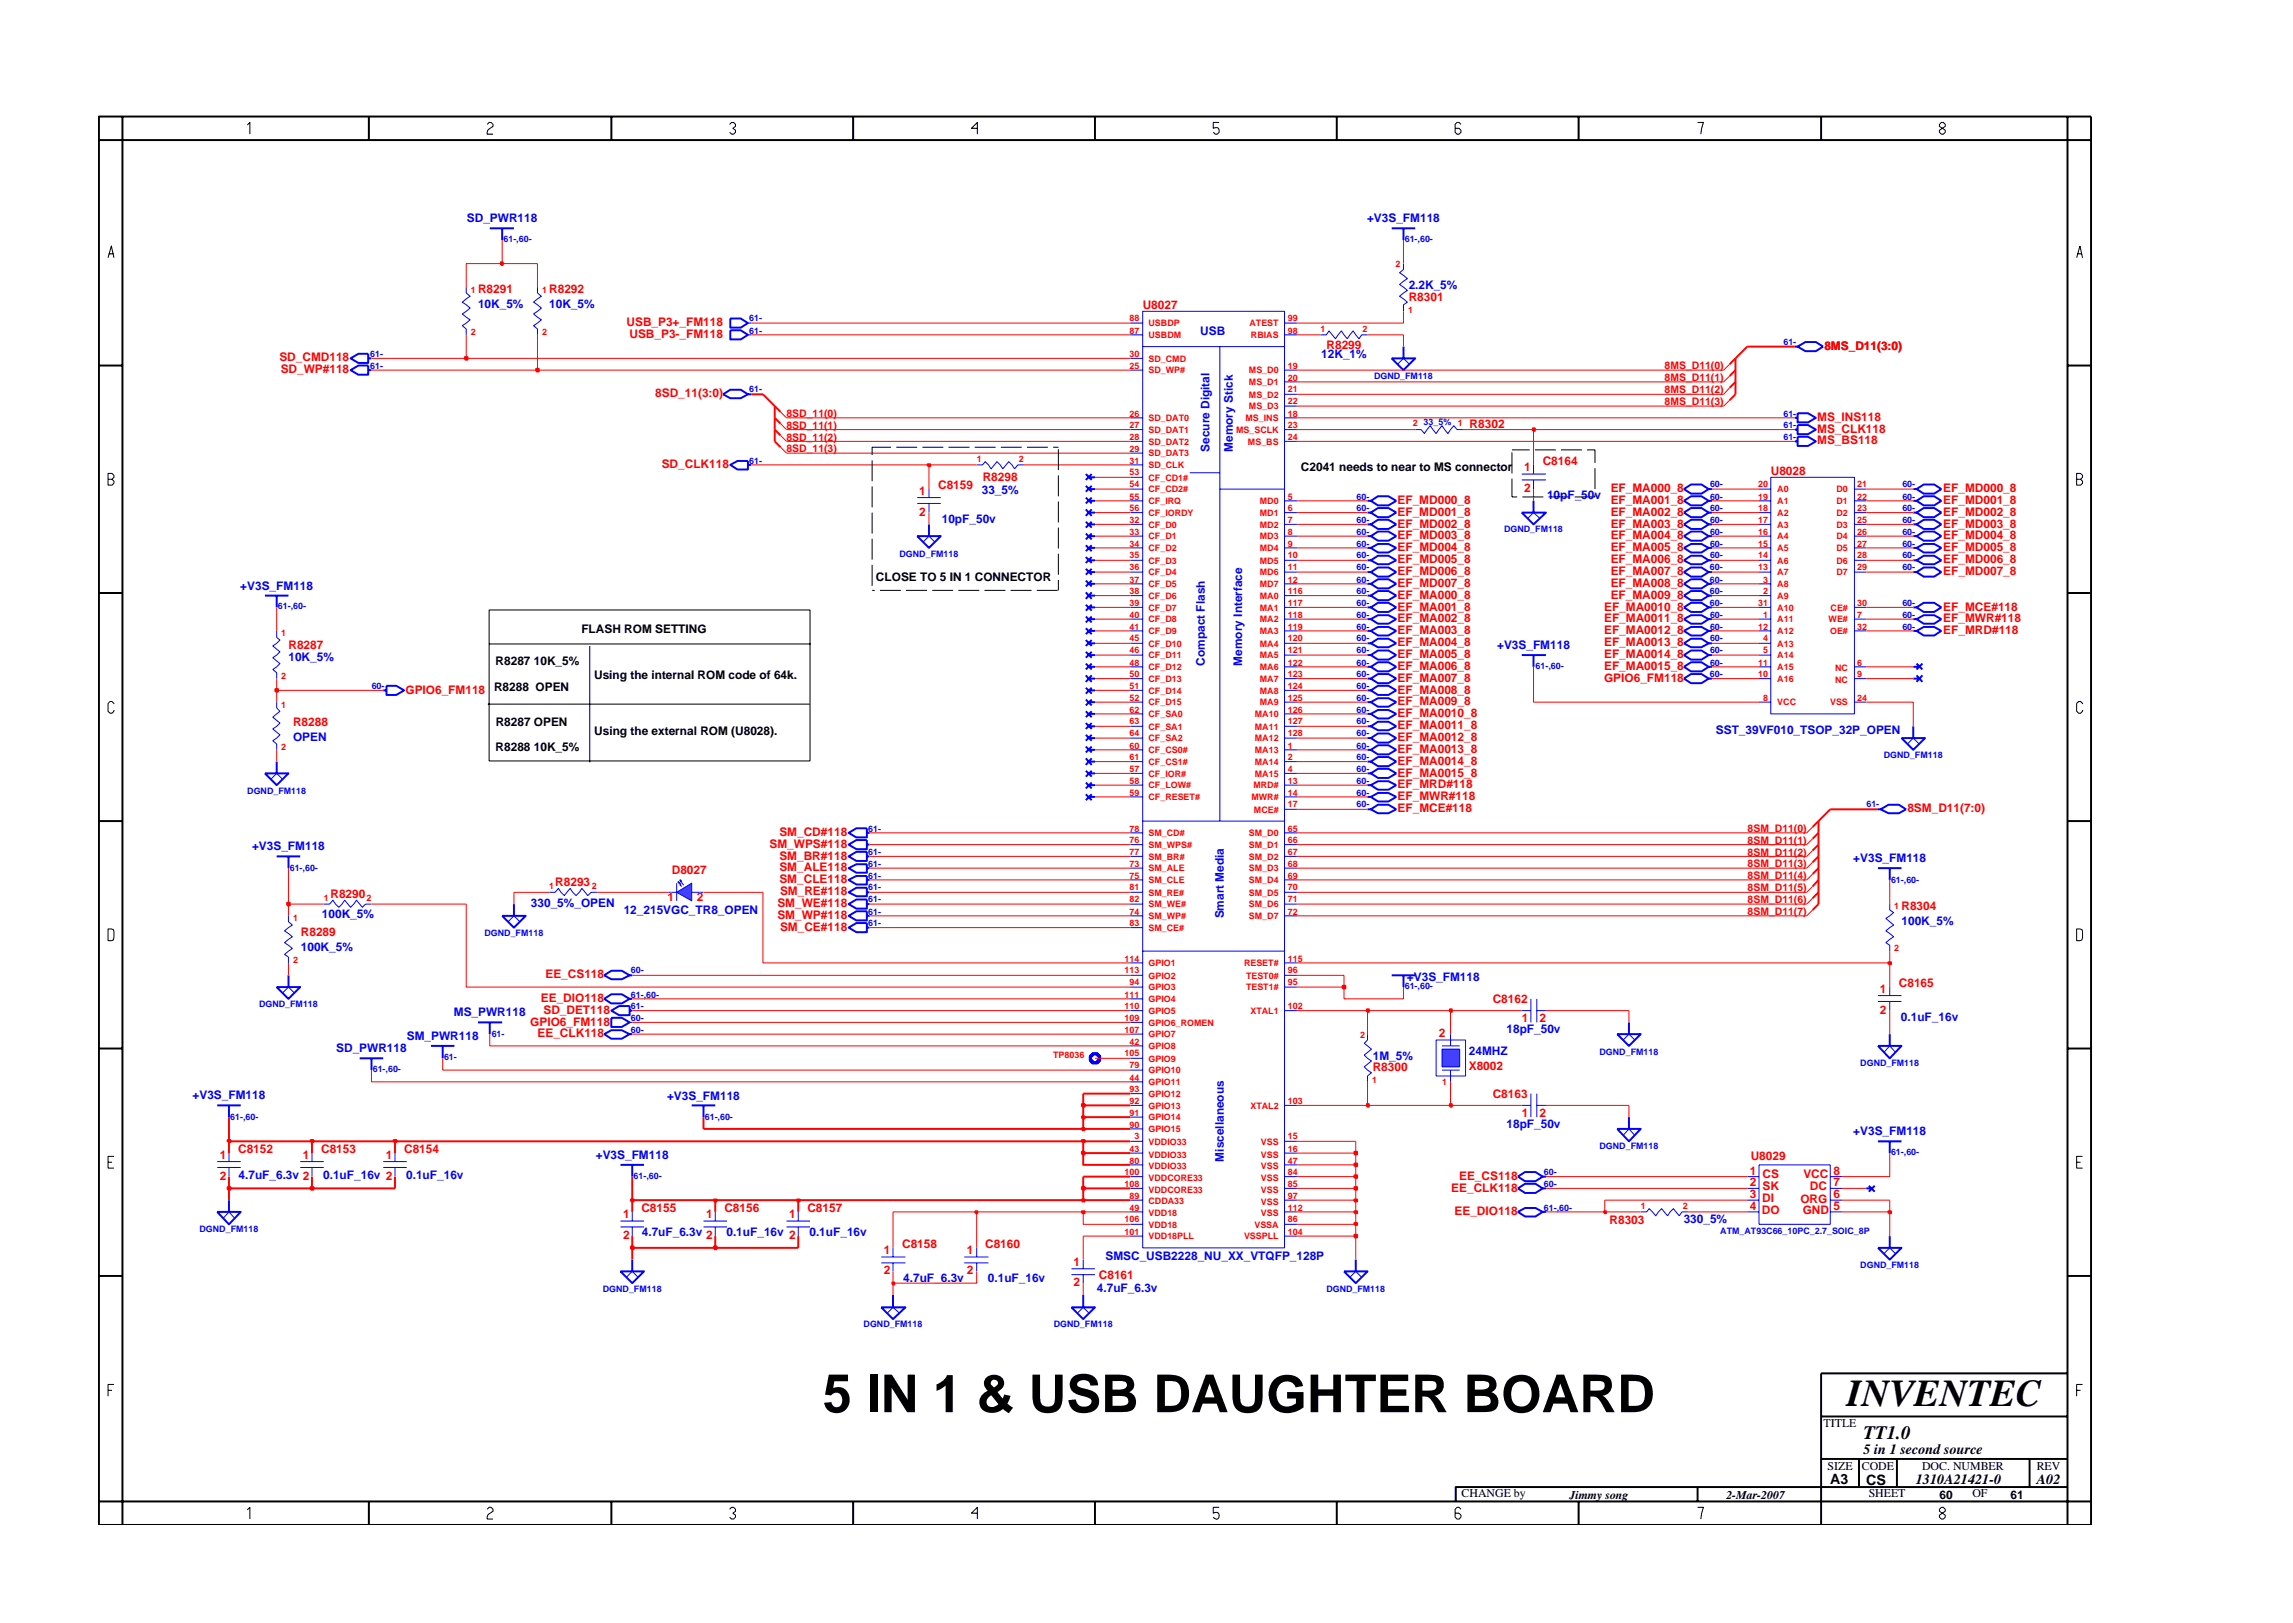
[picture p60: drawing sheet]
<svg xmlns="http://www.w3.org/2000/svg" width="297mm" height="210mm" viewBox="0 0 297 210" stroke-linecap="round" stroke-linejoin="round" font-family="sans-serif">
<defs><g id="words">
<text font-size="6.8" x="106.6" y="182.9">5 IN 1 &amp; USB DAUGHTER BOARD</text>
<text font-size="4.9" x="239.3" y="182.1">INVENTEC</text>
<text font-size="2.5" x="241.4" y="186.4">TT1.0</text>
<g font-size="1.8">
<text x="241.4" y="188.4">5 in 1 second source</text>
<text x="237.1" y="192.3">A3</text>
<text x="241.8" y="192.4">CS</text>
<text x="248.2" y="192.3">1310A21421-0</text>
<text x="263.8" y="192.3">A02</text>
</g>
<g font-size="1.5" fill="#00f">
<text x="60.5" y="28.7">SD_PWR118</text>
<text x="177.1" y="28.7">+V3S_FM118</text>
<text x="61.9" y="39.9">10K_5%</text>
<text x="71.1" y="39.9">10K_5%</text>
<text x="182.5" y="37.4">2.2K_5%</text>
<text x="155.5" y="43.4">USB</text>
<text x="171.2" y="46.4">12K_1%</text>
<text x="156.7" y="58.5" transform="rotate(-90 156.7 58.5)">Secure Digital</text>
<text x="159.7" y="58.5" transform="rotate(-90 159.7 58.5)">Memory Stick</text>
<text x="127.2" y="64">33_5%</text>
<text x="200.4" y="64.7">10pF_50v</text>
<text x="122" y="67.7">10pF_50v</text>
<text x="31.1" y="76.4">+V3S_FM118</text>
<text x="37.4" y="85.6">10K_5%</text>
<text x="156.1" y="86.2" transform="rotate(-90 156.1 86.2)">Compact Flash</text>
<text x="160.9" y="86.2" transform="rotate(-90 160.9 86.2)">Memory Interface</text>
<text x="193.9" y="84.1">+V3S_FM118</text>
<text x="38" y="96">OPEN</text>
<text x="222.3" y="95">SST_39VF010_TSOP_32P_OPEN</text>
<text x="32.7" y="110.2">+V3S_FM118</text>
<text x="240.1" y="111.7">+V3S_FM118</text>
<text x="41.7" y="119">100K_5%</text>
<text x="68.8" y="117.5">330_5%_OPEN</text>
<text x="80.8" y="118.4">12_215VGC_TR8_OPEN</text>
<text x="158.5" y="119" transform="rotate(-90 158.5 119)">Smart Media</text>
<text x="246.3" y="119.8">100K_5%</text>
<text x="39" y="123.2">100K_5%</text>
<text x="58.8" y="131.7">MS_PWR118</text>
<text x="182.3" y="127">+V3S_FM118</text>
<text x="43.6" y="136.3">SD_PWR118</text>
<text x="52.7" y="134.7">SM_PWR118</text>
<text x="177.8" y="137.3">1M_5%</text>
<text x="190.3" y="136.6">24MHZ</text>
<text x="195.2" y="133.8">18pF_50v</text>
<text x="246.2" y="132.2">0.1uF_16v</text>
<text x="24.9" y="142.4">+V3S_FM118</text>
<text x="86.4" y="142.4">+V3S_FM118</text>
<text x="195.2" y="146.1">18pF_50v</text>
<text x="240.1" y="147.1">+V3S_FM118</text>
<text x="30.9" y="152.7">4.7uF_6.3v 2</text>
<text x="41.9" y="152.7">0.1uF_16v 2</text>
<text x="52.6" y="152.7">0.1uF_16v</text>
<text x="77.2" y="150.1">+V3S_FM118</text>
<text x="158.5" y="150.5" transform="rotate(-90 158.5 150.5)">Miscellaneous</text>
<text x="83.1" y="160.2">4.7uF_6.3v 2</text>
<text x="94.1" y="160.2">0.1uF_16v 2</text>
<text x="104.9" y="160.2">0.1uF_16v</text>
<text x="218.1" y="158.4">330_5%</text>
<text x="117" y="166">4.7uF_6.3v</text>
<text x="128" y="166">0.1uF_16v</text>
<text x="142.1" y="167.3">4.7uF_6.3v</text>
<text x="143.2" y="163.2">SMSC_USB2228_NU_XX_VTQFP_128P</text>
</g>
<g font-size="1.5" fill="#f00">
<text x="61.9" y="38">R8291</text>
<text x="71.1" y="38">R8292</text>
<text x="148" y="40.1">U8027</text>
<text x="182.5" y="38.9">R8301</text>
<text x="36.2" y="46.8">SD_CMD118</text>
<text x="81.2" y="42.2">USB_P3+_FM118</text>
<text x="81.5" y="43.8">USB_P3-_FM118</text>
<text x="171.8" y="45.2">R8299</text>
<text x="236.3" y="45.3">8MS_D11(3:0)</text>
<text x="36.4" y="48.4">SD_WP#118</text>
<text x="84.9" y="51.4">8SD_11(3:0)</text>
<text x="190.4" y="55.4">R8302</text>
<text x="235.4" y="54.5">MS_INS118</text>
<text x="235.4" y="56.1">MS_CLK118</text>
<text x="235.4" y="57.6">MS_BS118</text>
<text x="85.7" y="60.6">SD_CLK118</text>
<text x="119.1" y="64.1">1</text>
<text x="121.5" y="63.3">C8159</text>
<text x="127.3" y="62.3">R8298</text>
<text x="181" y="65.3">EF_MD000_8</text>
<text x="197.5" y="61">1</text>
<text x="197.5" y="63.7">2</text>
<text x="199.8" y="60.3">C8164</text>
<text x="208.7" y="65.3">EF_MA001_8</text>
<text x="208.7" y="63.7">EF_MA000_8</text>
<text x="229.4" y="61.6">U8028</text>
<text x="251.7" y="65.3">EF_MD001_8</text>
<text x="251.7" y="63.7">EF_MD000_8</text>
<text x="119.1" y="66.8">2</text>
<text x="181" y="66.8">EF_MD001_8</text>
<text x="181" y="69.9">EF_MD003_8</text>
<text x="181" y="68.3">EF_MD002_8</text>
<text x="181" y="71.4">EF_MD004_8</text>
<text x="208.7" y="66.8">EF_MA002_8</text>
<text x="208.7" y="68.3">EF_MA003_8</text>
<text x="208.7" y="69.9">EF_MA004_8</text>
<text x="208.7" y="71.4">EF_MA005_8</text>
<text x="251.7" y="66.8">EF_MD002_8</text>
<text x="251.7" y="68.3">EF_MD003_8</text>
<text x="251.7" y="69.9">EF_MD004_8</text>
<text x="251.7" y="71.4">EF_MD005_8</text>
<text x="181" y="72.9">EF_MD005_8</text>
<text x="181" y="74.4">EF_MD006_8</text>
<text x="181" y="76">EF_MD007_8</text>
<text x="181" y="77.6">EF_MA000_8</text>
<text x="208.7" y="77.6">EF_MA009_8</text>
<text x="208.7" y="72.9">EF_MA006_8</text>
<text x="208.7" y="74.4">EF_MA007_8</text>
<text x="208.7" y="76">EF_MA008_8</text>
<text x="251.7" y="72.9">EF_MD006_8</text>
<text x="251.7" y="74.4">EF_MD007_8</text>
<text x="181" y="80.6">EF_MA002_8</text>
<text x="181" y="79.1">EF_MA001_8</text>
<text x="181" y="82.1">EF_MA003_8</text>
<text x="181" y="83.7">EF_MA004_8</text>
<text x="207.8" y="79.1">EF_MA0010_8</text>
<text x="207.8" y="80.6">EF_MA0011_8</text>
<text x="207.8" y="82.1">EF_MA0012_8</text>
<text x="207.8" y="83.7">EF_MA0013_8</text>
<text x="251.7" y="79.1">EF_MCE#118</text>
<text x="251.7" y="80.6">EF_MWR#118</text>
<text x="251.7" y="82.1">EF_MRD#118</text>
<text x="37.4" y="84.1">R8287</text>
<text x="52.5" y="89.8">GPIO6_FM118</text>
<text x="181" y="85.2">EF_MA005_8</text>
<text x="181" y="86.8">EF_MA006_8</text>
<text x="181" y="88.3">EF_MA007_8</text>
<text x="181" y="89.8">EF_MA008_8</text>
<text x="207.8" y="88.3">GPIO6_FM118</text>
<text x="207.8" y="85.2">EF_MA0014_8</text>
<text x="207.8" y="86.8">EF_MA0015_8</text>
<text x="38" y="94">R8288</text>
<text x="181" y="92.9">EF_MA0010_8</text>
<text x="181" y="94.4">EF_MA0011_8</text>
<text x="181" y="95.9">EF_MA0012_8</text>
<text x="181" y="91.4">EF_MA009_8</text>
<text x="181" y="97.5">EF_MA0013_8</text>
<text x="181" y="99.1">EF_MA0014_8</text>
<text x="181" y="100.6">EF_MA0015_8</text>
<text x="181" y="102.1">EF_MRD#118</text>
<text x="181" y="103.6">EF_MWR#118</text>
<text x="181" y="105.2">EF_MCE#118</text>
<text x="247.1" y="105.2">8SM_D11(7:0)</text>
<text x="87" y="113.3">D8027</text>
<text x="99.7" y="109.8">SM_WPS#118</text>
<text x="101" y="108.3">SM_CD#118</text>
<text x="101" y="111.3">SM_BR#118</text>
<text x="101" y="112.9">SM_ALE118</text>
<text x="42.8" y="116.4">R8290</text>
<text x="71.9" y="114.8">R8293</text>
<text x="86.5" y="116.7">1</text>
<text x="90.3" y="116.7">2</text>
<text x="100.7" y="117.4">SM_WE#118</text>
<text x="100.7" y="119.1">SM_WP#118</text>
<text x="101" y="114.4">SM_CLE118</text>
<text x="101" y="115.9">SM_RE#118</text>
<text x="246.3" y="117.9">R8304</text>
<text x="39" y="121.3">R8289</text>
<text x="101" y="120.6">SM_CE#118</text>
<text x="70.1" y="129.8">EE_DIO118</text>
<text x="70.4" y="131.3">SD_DET118</text>
<text x="70.7" y="126.7">EE_CS118</text>
<text x="193.4" y="130">C8162</text>
<text x="243.5" y="128.6">1</text>
<text x="243.5" y="131.3">2</text>
<text x="246" y="127.8">C8165</text>
<text x="68.7" y="132.9">GPIO6_FM118</text>
<text x="69.6" y="134.4">EE_CLK118</text>
<text x="186.4" y="134.4">2</text>
<text x="197.1" y="132.4">1</text>
<text x="199.4" y="132.4">2</text>
<text x="177.8" y="138.8">R8300</text>
<text x="190.3" y="138.6">X8002</text>
<text x="193.4" y="142.2">C8163</text>
<text x="30.8" y="149.3">C8152</text>
<text x="41.6" y="149.3">C8153</text>
<text x="52.4" y="149.3">C8154</text>
<text x="197.1" y="144.7">1</text>
<text x="199.4" y="144.7">2</text>
<text x="28.5" y="150.1">1</text>
<text x="28.5" y="152.8">2</text>
<text x="39.2" y="150.1">1</text>
<text x="50" y="150.1">1</text>
<text x="188" y="154.4">EE_CLK118</text>
<text x="189" y="152.8">EE_CS118</text>
<text x="226.7" y="152.2">1</text>
<text x="226.7" y="155.2">3</text>
<text x="226.7" y="153.7">2</text>
<text x="226.8" y="150.3">U8029</text>
<text x="228.3" y="155.7">DI</text>
<text x="228.3" y="152.7">CS</text>
<text x="228.3" y="154.2">SK</text>
<text x="233.2" y="155.8">ORG</text>
<text x="233.6" y="152.7">VCC</text>
<text x="234.5" y="154.2">DC</text>
<text x="237.5" y="152.2">8</text>
<text x="237.5" y="153.7">7</text>
<text x="237.5" y="155.2">6</text>
<text x="80.7" y="157.8">1</text>
<text x="80.7" y="160.5">2</text>
<text x="83.1" y="157">C8155</text>
<text x="91.5" y="157.8">1</text>
<text x="93.8" y="157">C8156</text>
<text x="102.2" y="157.8">1</text>
<text x="104.6" y="157">C8157</text>
<text x="116.9" y="161.6">C8158</text>
<text x="127.6" y="161.6">C8160</text>
<text x="188.4" y="157.4">EE_DIO118</text>
<text x="208.5" y="158.5">R8303</text>
<text x="226.7" y="156.8">4</text>
<text x="228.2" y="157.2">DO</text>
<text x="233.5" y="157.2">GND</text>
<text x="237.5" y="156.7">5</text>
<text x="114.5" y="162.4">1</text>
<text x="114.5" y="165.1">2</text>
<text x="125.2" y="162.4">1</text>
<text x="125.2" y="165.1">2</text>
<text x="139" y="163.9">1</text>
<text x="139" y="166.6">2</text>
<text x="142.4" y="165.7">C8161</text>
</g>
<g font-size="1.5">
<text x="168.5" y="61">C2041 needs to near to MS connector</text>
<text x="113.5" y="75.3">CLOSE TO 5 IN 1 CONNECTOR</text>
<text x="75.3" y="82">FLASH ROM SETTING</text>
<text x="64" y="89.5">R8288 OPEN</text>
<text x="64.2" y="86.2">R8287 10K_5%</text>
<text x="77" y="88">Using the internal ROM code of 64k.</text>
<text x="64.2" y="94">R8287 OPEN</text>
<text x="77" y="95.2">Using the external ROM (U8028).</text>
<text x="64.2" y="97.3">R8288 10K_5%</text>
<text x="236.2" y="184.9">TITLE</text>
<text x="236.7" y="190.5">SIZE</text>
<text x="241.2" y="190.5">CODE</text>
<text x="249" y="190.5">DOC. NUMBER</text>
<text x="263.8" y="190.5">REV</text>
<text x="189.3" y="193.9">CHANGE by</text>
<text x="203.3" y="194.2">Jimmy song</text>
<text x="223.6" y="194.2">2-Mar-2007</text>
<text x="242.1" y="193.9">SHEET</text>
<text x="251.2" y="194.2">60</text>
<text x="255.5" y="193.9">OF</text>
<text x="260.5" y="194.2">61</text>
</g>
<g font-size="1.4" fill="#f00">
<text x="215.6" y="47.9">8MS_D11(0)</text>
<text x="215.6" y="50.9">8MS_D11(2)</text>
<text x="215.6" y="52.5">8MS_D11(3)</text>
<text x="215.6" y="49.4">8MS_D11(1)</text>
<text x="101.9" y="54">8SD_11(0)</text>
<text x="101.9" y="55.6">8SD_11(1)</text>
<text x="101.9" y="57.1">8SD_11(2)</text>
<text x="101.9" y="58.6">8SD_11(3)</text>
<text x="226.4" y="107.8">8SM_D11(0)</text>
<text x="226.4" y="109.3">8SM_D11(1)</text>
<text x="226.4" y="110.9">8SM_D11(2)</text>
<text x="226.4" y="112.4">8SM_D11(3)</text>
<text x="226.4" y="113.9">8SM_D11(4)</text>
<text x="226.4" y="115.4">8SM_D11(5)</text>
<text x="226.4" y="117">8SM_D11(6)</text>
<text x="226.4" y="118.6">8SM_D11(7)</text>
</g>
<g font-size="1.2" fill="#00f">
<text x="65.2" y="31.4">61-,60-</text>
<text x="182" y="31.4">61-,60-</text>
<text x="97.1" y="41.6">61-</text>
<text x="47.9" y="46.3">61-</text>
<text x="47.9" y="47.8">61-</text>
<text x="97.1" y="43.2">61-</text>
<text x="231" y="44.7">61-</text>
<text x="97.1" y="50.8">61-</text>
<text x="178" y="49.1">DGND_FM118</text>
<text x="231" y="54">61-</text>
<text x="184.4" y="55.1">33_5%</text>
<text x="231" y="57">61-</text>
<text x="231" y="55.5">61-</text>
<text x="97.1" y="60.1">61-</text>
<text x="175.7" y="64.7">60-</text>
<text x="221.5" y="63.1">60-</text>
<text x="221.5" y="64.7">60-</text>
<text x="246.4" y="63.1">60-</text>
<text x="246.4" y="64.7">60-</text>
<text x="175.7" y="69.3">60-</text>
<text x="175.7" y="70.8">60-</text>
<text x="175.7" y="67.8">60-</text>
<text x="175.7" y="66.2">60-</text>
<text x="194.8" y="69">DGND_FM118</text>
<text x="221.5" y="66.2">60-</text>
<text x="221.5" y="67.8">60-</text>
<text x="221.5" y="69.3">60-</text>
<text x="221.5" y="70.8">60-</text>
<text x="246.4" y="66.2">60-</text>
<text x="246.4" y="67.8">60-</text>
<text x="246.4" y="69.3">60-</text>
<text x="246.4" y="70.8">60-</text>
<text x="116.5" y="72.1">DGND_FM118</text>
<text x="175.7" y="72.3">60-</text>
<text x="175.7" y="73.9">60-</text>
<text x="175.7" y="75.5">60-</text>
<text x="175.7" y="77">60-</text>
<text x="221.5" y="73.9">60-</text>
<text x="221.5" y="75.5">60-</text>
<text x="221.5" y="77">60-</text>
<text x="221.5" y="72.3">60-</text>
<text x="246.4" y="73.9">60-</text>
<text x="246.4" y="72.3">60-</text>
<text x="36" y="79">61-,60-</text>
<text x="175.7" y="80">60-</text>
<text x="175.7" y="78.5">60-</text>
<text x="175.7" y="81.6">60-</text>
<text x="175.7" y="83.1">60-</text>
<text x="221.5" y="78.5">60-</text>
<text x="221.5" y="80">60-</text>
<text x="221.5" y="81.6">60-</text>
<text x="221.5" y="83.1">60-</text>
<text x="246.4" y="78.5">60-</text>
<text x="246.4" y="80">60-</text>
<text x="246.4" y="81.6">60-</text>
<text x="48.1" y="89.3">60-</text>
<text x="175.7" y="84.6">60-</text>
<text x="175.7" y="87.7">60-</text>
<text x="175.7" y="89.3">60-</text>
<text x="175.7" y="86.2">60-</text>
<text x="198.9" y="86.7">61-,60-</text>
<text x="221.5" y="87.7">60-</text>
<text x="221.5" y="84.6">60-</text>
<text x="221.5" y="86.2">60-</text>
<text x="175.7" y="95.4">60-</text>
<text x="175.7" y="90.8">60-</text>
<text x="175.7" y="92.3">60-</text>
<text x="175.7" y="93.8">60-</text>
<text x="175.7" y="97">60-</text>
<text x="175.7" y="98.5">60-</text>
<text x="175.7" y="100">60-</text>
<text x="175.7" y="101.5">60-</text>
<text x="244" y="98.2">DGND_FM118</text>
<text x="32" y="102.8">DGND_FM118</text>
<text x="112.5" y="107.7">61-</text>
<text x="175.7" y="104.6">60-</text>
<text x="175.7" y="103.1">60-</text>
<text x="241.8" y="104.6">61-</text>
<text x="37.5" y="112.8">61-,60-</text>
<text x="112.5" y="112.3">61-</text>
<text x="112.5" y="110.8">61-</text>
<text x="112.5" y="113.8">61-</text>
<text x="112.5" y="116.9">61-</text>
<text x="112.5" y="118.5">61-</text>
<text x="112.5" y="115.3">61-</text>
<text x="245" y="114.3">61-,60-</text>
<text x="62.8" y="121.2">DGND_FM118</text>
<text x="112.5" y="120">61-</text>
<text x="33.6" y="130.4">DGND_FM118</text>
<text x="81.7" y="130.8">61-</text>
<text x="81.7" y="126.1">60-</text>
<text x="81.7" y="129.2">61-,60-</text>
<text x="182" y="128.2">61-,60-</text>
<text x="57.5" y="137.4">61-</text>
<text x="63.7" y="134.3">61-</text>
<text x="81.7" y="132.3">60-</text>
<text x="81.7" y="133.8">60-</text>
<text x="207.2" y="136.6">DGND_FM118</text>
<text x="48.3" y="138.9">61-,60-</text>
<text x="241" y="138.1">DGND_FM118</text>
<text x="29.8" y="145.1">61-,60-</text>
<text x="91.3" y="145.1">61-,60-</text>
<text x="207.2" y="148.9">DGND_FM118</text>
<text x="245" y="149.7">61-,60-</text>
<text x="82.1" y="152.7">61-,60-</text>
<text x="200" y="153.8">60-</text>
<text x="200" y="152.3">60-</text>
<text x="25.9" y="159.6">DGND_FM118</text>
<text x="200" y="156.8">61-,60-</text>
<text x="222.9" y="159.9">ATM_AT93C66_10PC_2.7_SOIC_8P</text>
<text x="78.1" y="167.4">DGND_FM118</text>
<text x="171.8" y="167.4">DGND_FM118</text>
<text x="241" y="164.2">DGND_FM118</text>
<text x="111.9" y="171.9">DGND_FM118</text>
<text x="136.5" y="171.9">DGND_FM118</text>
</g>
<g font-size="1.2" fill="#f00">
<text x="180.8" y="34.6">2</text>
<text x="61" y="37.9">1</text>
<text x="70.2" y="37.9">1</text>
<text x="146.3" y="41.6">88</text>
<text x="166.8" y="41.6">99</text>
<text x="182.4" y="40.5">1</text>
<text x="61" y="43.4">2</text>
<text x="70.2" y="43.4">2</text>
<text x="146.3" y="43.2">87</text>
<text x="146.3" y="47.8">25</text>
<text x="146.3" y="46.3">30</text>
<text x="148.8" y="43.8">USBDM</text>
<text x="148.8" y="42.3">USBDP</text>
<text x="148.8" y="46.9">SD_CMD</text>
<text x="161.9" y="42.3">ATEST</text>
<text x="162.1" y="43.8">RBIAS</text>
<text x="166.8" y="47.8">19</text>
<text x="166.8" y="43.2">98</text>
<text x="171.1" y="43">1</text>
<text x="176.5" y="43">2</text>
<text x="146.3" y="54">26</text>
<text x="148.8" y="48.4">SD_WP#</text>
<text x="161.8" y="48.4">MS_D0</text>
<text x="161.8" y="49.9">MS_D1</text>
<text x="161.8" y="51.5">MS_D2</text>
<text x="161.8" y="53">MS_D3</text>
<text x="166.8" y="49.3">20</text>
<text x="166.8" y="50.8">21</text>
<text x="166.8" y="52.4">22</text>
<text x="166.8" y="54">18</text>
<text x="126.5" y="59.9">1</text>
<text x="132" y="59.9">2</text>
<text x="146.3" y="55.5">27</text>
<text x="146.3" y="57">28</text>
<text x="146.3" y="58.5">29</text>
<text x="148.8" y="56.1">SD_DAT1</text>
<text x="148.8" y="57.6">SD_DAT2</text>
<text x="148.8" y="59.1">SD_DAT3</text>
<text x="148.8" y="54.6">SD_DAT0</text>
<text x="160.1" y="56.1">MS_SCLK</text>
<text x="161.3" y="54.6">MS_INS</text>
<text x="161.7" y="57.6">MS_BS</text>
<text x="166.8" y="57">24</text>
<text x="166.8" y="55.5">23</text>
<text x="183" y="55.2">2</text>
<text x="188.9" y="55.2">1</text>
<text x="146.3" y="61.6">53</text>
<text x="146.3" y="63.1">54</text>
<text x="146.3" y="64.7">55</text>
<text x="146.3" y="60.1">31</text>
<text x="148.8" y="62.3">CF_CD1#</text>
<text x="148.8" y="63.8">CF_CD2#</text>
<text x="148.8" y="65.3">CF_IRQ</text>
<text x="148.8" y="60.7">SD_CLK</text>
<text x="163.2" y="65.3">MD0</text>
<text x="166.8" y="64.7">5</text>
<text x="227.8" y="63.1">20</text>
<text x="227.8" y="64.7">19</text>
<text x="230.2" y="63.8">A0</text>
<text x="230.2" y="65.3">A1</text>
<text x="237.9" y="63.8">D0</text>
<text x="237.9" y="65.3">D1</text>
<text x="240.6" y="63.1">21</text>
<text x="240.6" y="64.7">22</text>
<text x="146.3" y="70.8">34</text>
<text x="146.3" y="67.8">32</text>
<text x="146.3" y="69.3">33</text>
<text x="146.3" y="66.2">56</text>
<text x="148.8" y="71.4">CF_D2</text>
<text x="148.8" y="68.4">CF_D0</text>
<text x="148.8" y="69.9">CF_D1</text>
<text x="148.8" y="66.8">CF_IORDY</text>
<text x="163.2" y="66.8">MD1</text>
<text x="163.2" y="68.4">MD2</text>
<text x="163.2" y="69.9">MD3</text>
<text x="163.2" y="71.4">MD4</text>
<text x="166.8" y="66.2">6</text>
<text x="166.8" y="67.8">7</text>
<text x="166.8" y="69.3">8</text>
<text x="166.8" y="70.8">9</text>
<text x="227.8" y="66.2">18</text>
<text x="227.8" y="67.8">17</text>
<text x="227.8" y="69.3">16</text>
<text x="227.8" y="70.8">15</text>
<text x="230.2" y="66.8">A2</text>
<text x="230.2" y="68.4">A3</text>
<text x="230.2" y="69.9">A4</text>
<text x="230.2" y="71.4">A5</text>
<text x="237.9" y="66.8">D2</text>
<text x="237.9" y="68.4">D3</text>
<text x="237.9" y="69.9">D4</text>
<text x="237.9" y="71.4">D5</text>
<text x="240.6" y="66.2">23</text>
<text x="240.6" y="67.8">25</text>
<text x="240.6" y="69.3">26</text>
<text x="240.6" y="70.8">27</text>
<text x="146.3" y="72.3">35</text>
<text x="146.3" y="73.9">36</text>
<text x="146.3" y="75.5">37</text>
<text x="146.3" y="77">38</text>
<text x="148.8" y="73">CF_D3</text>
<text x="148.8" y="74.5">CF_D4</text>
<text x="148.8" y="76.1">CF_D5</text>
<text x="148.8" y="77.6">CF_D6</text>
<text x="163.2" y="74.5">MD6</text>
<text x="163.2" y="76.1">MD7</text>
<text x="163.2" y="77.6">MA0</text>
<text x="163.2" y="73">MD5</text>
<text x="166.8" y="73.9">11</text>
<text x="166.8" y="75.5">12</text>
<text x="166.8" y="77">116</text>
<text x="166.8" y="72.3">10</text>
<text x="227.8" y="73.9">13</text>
<text x="227.8" y="72.3">14</text>
<text x="228.4" y="75.5">3</text>
<text x="228.4" y="77">2</text>
<text x="230.2" y="74.5">A7</text>
<text x="230.2" y="76.1">A8</text>
<text x="230.2" y="77.6">A9</text>
<text x="230.2" y="73">A6</text>
<text x="237.9" y="73">D6</text>
<text x="237.9" y="74.5">D7</text>
<text x="240.6" y="73.9">29</text>
<text x="240.6" y="72.3">28</text>
<text x="36.4" y="82.4">1</text>
<text x="146.3" y="83.1">45</text>
<text x="146.3" y="78.5">39</text>
<text x="146.3" y="80">40</text>
<text x="146.3" y="81.6">41</text>
<text x="148.8" y="79.1">CF_D7</text>
<text x="148.8" y="83.8">CF_D10</text>
<text x="148.8" y="80.6">CF_D8</text>
<text x="148.8" y="82.2">CF_D9</text>
<text x="163.2" y="80.6">MA2</text>
<text x="163.2" y="82.2">MA3</text>
<text x="163.2" y="83.8">MA4</text>
<text x="163.2" y="79.1">MA1</text>
<text x="166.8" y="80">118</text>
<text x="166.8" y="81.6">119</text>
<text x="166.8" y="83.1">120</text>
<text x="166.8" y="78.5">117</text>
<text x="227.8" y="78.5">31</text>
<text x="227.8" y="81.6">12</text>
<text x="228.4" y="80">1</text>
<text x="228.4" y="83.1">4</text>
<text x="230.2" y="79.1">A10</text>
<text x="230.2" y="80.6">A11</text>
<text x="230.2" y="82.2">A12</text>
<text x="230.2" y="83.8">A13</text>
<text x="236.9" y="80.6">WE#</text>
<text x="237.1" y="82.2">OE#</text>
<text x="237.1" y="79.1">CE#</text>
<text x="240.6" y="81.6">32</text>
<text x="240.6" y="78.5">30</text>
<text x="240.6" y="80">7</text>
<text x="36.4" y="87.9">2</text>
<text x="146.3" y="89.3">51</text>
<text x="146.3" y="84.6">46</text>
<text x="146.3" y="86.2">48</text>
<text x="146.3" y="87.7">50</text>
<text x="148.8" y="88.3">CF_D13</text>
<text x="148.8" y="89.9">CF_D14</text>
<text x="148.8" y="85.3">CF_D11</text>
<text x="148.8" y="86.8">CF_D12</text>
<text x="163.2" y="85.3">MA5</text>
<text x="163.2" y="86.8">MA6</text>
<text x="163.2" y="88.3">MA7</text>
<text x="163.2" y="89.9">MA8</text>
<text x="166.8" y="84.6">121</text>
<text x="166.8" y="86.2">122</text>
<text x="166.8" y="87.7">123</text>
<text x="166.8" y="89.3">124</text>
<text x="227.8" y="86.2">11</text>
<text x="227.8" y="87.7">10</text>
<text x="228.4" y="84.6">5</text>
<text x="230.2" y="85.3">A14</text>
<text x="230.2" y="86.8">A15</text>
<text x="230.2" y="88.3">A16</text>
<text x="237.7" y="87">NC</text>
<text x="237.7" y="88.5">NC</text>
<text x="240.6" y="86.2">6</text>
<text x="240.6" y="87.7">9</text>
<text x="36.4" y="91.7">1</text>
<text x="146.3" y="90.8">52</text>
<text x="146.3" y="92.3">62</text>
<text x="146.3" y="93.8">63</text>
<text x="146.3" y="95.4">64</text>
<text x="148.8" y="91.4">CF_D15</text>
<text x="148.8" y="92.9">CF_SA0</text>
<text x="148.8" y="94.5">CF_SA1</text>
<text x="162.6" y="92.9">MA10</text>
<text x="162.6" y="94.5">MA11</text>
<text x="163.2" y="91.4">MA9</text>
<text x="166.8" y="90.8">125</text>
<text x="166.8" y="92.3">126</text>
<text x="166.8" y="93.8">127</text>
<text x="166.8" y="95.4">128</text>
<text x="228.4" y="90.8">8</text>
<text x="230.2" y="91.4">VCC</text>
<text x="237.1" y="91.4">VSS</text>
<text x="240.6" y="90.8">24</text>
<text x="36.4" y="97.1">2</text>
<text x="146.3" y="97">60</text>
<text x="146.3" y="98.5">61</text>
<text x="146.3" y="100">57</text>
<text x="146.3" y="101.5">58</text>
<text x="148.8" y="97.6">CF_CS0#</text>
<text x="148.8" y="99.1">CF_CS1#</text>
<text x="148.8" y="100.6">CF_IOR#</text>
<text x="148.8" y="96.1">CF_SA2</text>
<text x="162.6" y="99.1">MA14</text>
<text x="162.6" y="100.6">MA15</text>
<text x="162.6" y="96.1">MA12</text>
<text x="162.6" y="97.6">MA13</text>
<text x="166.8" y="101.5">13</text>
<text x="166.8" y="100">4</text>
<text x="166.8" y="97">1</text>
<text x="166.8" y="98.5">2</text>
<text x="146.3" y="103.1">59</text>
<text x="146.3" y="107.7">78</text>
<text x="148.8" y="102.1">CF_LOW#</text>
<text x="148.8" y="103.7">CF_RESET#</text>
<text x="162.1" y="103.7">MWR#</text>
<text x="162.4" y="102.1">MRD#</text>
<text x="162.4" y="105.3">MCE#</text>
<text x="166.8" y="104.6">17</text>
<text x="166.8" y="107.7">65</text>
<text x="166.8" y="103.1">14</text>
<text x="146.3" y="109.2">76</text>
<text x="146.3" y="112.3">73</text>
<text x="146.3" y="110.8">77</text>
<text x="146.3" y="113.8">75</text>
<text x="148.8" y="109.9">SM_WPS#</text>
<text x="148.8" y="112.9">SM_ALE</text>
<text x="148.8" y="111.4">SM_BR#</text>
<text x="148.8" y="108.3">SM_CD#</text>
<text x="161.8" y="109.9">SM_D1</text>
<text x="161.8" y="111.4">SM_D2</text>
<text x="161.8" y="112.9">SM_D3</text>
<text x="161.8" y="108.3">SM_D0</text>
<text x="166.8" y="110.8">67</text>
<text x="166.8" y="112.3">68</text>
<text x="166.8" y="113.8">69</text>
<text x="166.8" y="109.2">66</text>
<text x="38" y="119.3">1</text>
<text x="41.9" y="116.7">1</text>
<text x="47.5" y="116.7">2</text>
<text x="71.1" y="115.2">1</text>
<text x="76.7" y="115.2">2</text>
<text x="146.3" y="115.3">81</text>
<text x="146.3" y="116.9">82</text>
<text x="146.3" y="118.5">74</text>
<text x="148.8" y="116">SM_RE#</text>
<text x="148.8" y="117.6">SM_WE#</text>
<text x="148.8" y="119.1">SM_WP#</text>
<text x="148.8" y="114.4">SM_CLE</text>
<text x="161.8" y="114.4">SM_D4</text>
<text x="161.8" y="116">SM_D5</text>
<text x="161.8" y="117.6">SM_D6</text>
<text x="161.8" y="119.1">SM_D7</text>
<text x="166.8" y="115.3">70</text>
<text x="166.8" y="116.9">71</text>
<text x="166.8" y="118.5">72</text>
<text x="245.4" y="117.7">1</text>
<text x="38" y="124.7">2</text>
<text x="145.7" y="124.6">114</text>
<text x="146.3" y="120">83</text>
<text x="148.8" y="125.2">GPIO1</text>
<text x="148.8" y="120.6">SM_CE#</text>
<text x="161.2" y="125.2">RESET#</text>
<text x="166.8" y="124.6">115</text>
<text x="245.4" y="123.2">2</text>
<text x="145.7" y="126.1">113</text>
<text x="145.7" y="129.2">111</text>
<text x="145.7" y="130.8">110</text>
<text x="146.3" y="127.6">94</text>
<text x="148.8" y="126.8">GPIO2</text>
<text x="148.8" y="128.3">GPIO3</text>
<text x="148.8" y="129.8">GPIO4</text>
<text x="148.8" y="131.4">GPIO5</text>
<text x="161.4" y="126.8">TEST0#</text>
<text x="161.4" y="128.3">TEST1#</text>
<text x="162" y="131.4">XTAL1</text>
<text x="166.8" y="126.1">96</text>
<text x="166.8" y="127.6">95</text>
<text x="166.8" y="130.8">102</text>
<text x="136.4" y="137.1">TP8036</text>
<text x="145.7" y="132.3">109</text>
<text x="145.7" y="133.8">107</text>
<text x="145.7" y="136.8">105</text>
<text x="146.3" y="135.3">42</text>
<text x="148.8" y="132.9">GPIO6_ROMEN</text>
<text x="148.8" y="134.4">GPIO7</text>
<text x="148.8" y="135.9">GPIO8</text>
<text x="148.8" y="137.5">GPIO9</text>
<text x="176.2" y="134.5">2</text>
<text x="146.3" y="138.4">79</text>
<text x="146.3" y="140">44</text>
<text x="146.3" y="141.5">93</text>
<text x="146.3" y="143">92</text>
<text x="148.8" y="139.1">GPIO10</text>
<text x="148.8" y="140.6">GPIO11</text>
<text x="148.8" y="142.1">GPIO12</text>
<text x="148.8" y="143.6">GPIO13</text>
<text x="162" y="143.6">XTAL2</text>
<text x="166.8" y="143">103</text>
<text x="177.7" y="140.3">1</text>
<text x="186.8" y="140.6">1</text>
<text x="146.3" y="149.2">43</text>
<text x="146.3" y="144.6">91</text>
<text x="146.3" y="146.1">90</text>
<text x="147" y="147.6">3</text>
<text x="148.8" y="148.4">VDDIO33</text>
<text x="148.8" y="150">VDDIO33</text>
<text x="148.8" y="145.2">GPIO14</text>
<text x="148.8" y="146.7">GPIO15</text>
<text x="163.3" y="150">VSS</text>
<text x="163.3" y="148.4">VSS</text>
<text x="166.8" y="149.2">16</text>
<text x="166.8" y="147.6">15</text>
<text x="145.7" y="152.3">100</text>
<text x="145.7" y="153.8">108</text>
<text x="146.3" y="155.3">89</text>
<text x="146.3" y="150.7">80</text>
<text x="148.8" y="155.9">CDDA33</text>
<text x="148.8" y="151.5">VDDIO33</text>
<text x="148.8" y="153">VDDCORE33</text>
<text x="148.8" y="154.5">VDDCORE33</text>
<text x="163.3" y="151.5">VSS</text>
<text x="163.3" y="153">VSS</text>
<text x="163.3" y="154.5">VSS</text>
<text x="166.8" y="155.3">97</text>
<text x="166.8" y="150.7">47</text>
<text x="166.8" y="152.3">84</text>
<text x="166.8" y="153.8">85</text>
<text x="145.7" y="158.4">106</text>
<text x="145.7" y="160">101</text>
<text x="146.3" y="156.8">49</text>
<text x="148.8" y="157.6">VDD18</text>
<text x="148.8" y="159.1">VDD18</text>
<text x="148.8" y="160.6">VDD18PLL</text>
<text x="161.2" y="160.6">VSSPLL</text>
<text x="162.5" y="159">VSSA</text>
<text x="163.3" y="156.1">VSS</text>
<text x="163.3" y="157.6">VSS</text>
<text x="166.8" y="156.8">112</text>
<text x="166.8" y="158.4">86</text>
<text x="166.8" y="160">104</text>
<text x="212.5" y="156.7">1</text>
<text x="218" y="156.7">2</text>
</g>
</g></defs>
<g fill="none" stroke="#00f" stroke-width=".25">
<path d="M94.6 41.3h1.4l.9 .6-.9 .5h-1.4zM232.5 55.7h.4M232.5 54.1h.4M232.9 55.1h1.3l1 .6-1 .5h-1.3zM232.9 53.5h1.3l1 .6-1 .6h-1.3zM140.7 62.9l.7 .8M140.7 64.5l.7 .7M140.7 66l.7 .8M140.7 72.2l.7 .7M140.7 73.7l.7 .8M140.7 75.2l.7 .8M140.7 61.4l.7 .8"/>
<path d="M140.7 67.6l.7 .8M140.7 69.1l.7 .8M140.7 70.6l.7 .8M140.7 76.7l.7 .9M140.7 78.3l.7 .8M140.7 79.9l.7 .7M141.1 63.4h.7M141.1 64.9h.7M141.1 66.4h.7M141.1 72.6h.7M141.1 74.1h.7M141.1 75.6h.7"/>
<path d="M141.1 61.8h.7M141.1 67.9h.7M141.1 69.5h.7M141.1 71h.7M141.1 77.2h.7M141.1 78.7h.7M141.4 62.9l-.7 .8M141.4 64.5l-.7 .7M141.4 66l-.7 .8M141.4 72.2l-.7 .7M141.4 73.7l-.7 .8M141.4 75.2l-.7 .8"/>
<path d="M141.4 61.4l-.7 .8M141.4 67.6l-.7 .8M141.4 69.1l-.7 .8M141.4 70.6l-.7 .8M141.4 76.7l-.7 .9M141.4 78.3l-.7 .8M141.4 79.9l-.7 .7M177.2 72.6h.4M177.2 67.9h.4M177.2 71h.4M177.6 67.9l.9-.6h1.4l1 .6-1 .6h-1.4zM177.6 71l.9-.5h1.4l1 .5-1 .6h-1.4z"/>
<path d="M177.6 72.6l.9-.6h1.4l1 .6-1 .5h-1.4zM140.7 81.4l.7 .8M140.7 82.9l.7 .8M140.7 84.4l.7 .8M140.7 86l.7 .7M140.7 87.5l.7 .8M140.7 89.1l.7 .8M140.7 90.6l.7 .8M140.7 92.1l.7 .8M140.7 93.7l.7 .7M140.7 95.2l.7 .8M140.7 96.7l.7 .8"/>
<path d="M140.7 98.2l.7 .9M140.7 99.9l.7 .7M141.1 81.7h.7M141.1 83.3h.7M141.1 84.9h.7M141.1 80.2h.7M141.1 86.4h.7M141.1 87.9h.7M141.1 89.4h.7M141.1 91h.7M141.1 92.5h.7M141.1 94.1h.7"/>
<path d="M141.1 95.6h.7M141.1 97.1h.7M141.1 98.7h.7M141.4 81.4l-.7 .8M141.4 82.9l-.7 .8M141.4 84.4l-.7 .8M141.4 86l-.7 .7M141.4 87.5l-.7 .8M141.4 89.1l-.7 .8M141.4 90.6l-.7 .8M141.4 92.1l-.7 .8M141.4 93.7l-.7 .7"/>
<path d="M141.4 95.2l-.7 .8M141.4 96.7l-.7 .8M141.4 98.2l-.7 .9M141.4 99.9l-.7 .7M109.9 112.5l1-.5h1.4v1.1h-1.4zM109.9 117.1l1-.6h1.4v1.2h-1.4zM109.9 118.6l1-.5h1.4v1.1h-1.4zM112.3 112.5h.3M112.3 117.1h.3M112.3 118.6h.3M140.7 101.4l.7 .7M140.7 102.9l.7 .8"/>
<path d="M141.1 100.2h.7M141.1 101.7h.7M141.1 103.2h.7M141.4 101.4l-.7 .7M141.4 102.9l-.7 .8M243.3 104.8h.3M243.6 104.8l1-.5h1.4l.9 .5-.9 .6h-1.4zM109.9 120.2l1-.6h1.4v1.2h-1.4zM112.3 120.2h.3"/>
</g>
<g fill="none" stroke="#00f" stroke-width=".13">
<path d="M181.8 34.1v.8l-.5 .4 1 .8-1 .8 1 .7-1 .8 1 .7-.5 .4v.8M96.9 41.9h.4M146.4 41.9h1.6M146.4 43.4h1.6M146.4 46.4h1.6M146.4 47.9h1.6M146.4 54.1h1.6M146.4 55.7h1.6M146.4 57.2h1.6M146.4 58.7h1.6M148 40.3h18.4v121.4h-18.4zM148 44.9h18.4"/>
<path d="M158 44.9v61.5M166.4 41.9h1.6M166.4 43.4h1.6M166.4 47.9h1.6M166.4 54.1h1.6M166.4 55.7h1.6M166.4 57.2h1.6M166.4 49.5h1.6M166.4 51.1h1.6M166.4 52.6h1.6M146.4 60.2h1.6M146.4 61.8h1.6"/>
<path d="M146.4 63.4h1.6M146.4 64.9h1.6M146.4 66.4h1.6M146.4 67.9h1.6M146.4 69.5h1.6M146.4 71h1.6M146.4 72.6h1.6M146.4 74.1h1.6M146.4 75.6h1.6M146.4 77.2h1.6M146.4 78.7h1.6M154.1 61.2h3.9"/>
<path d="M158 63.4h8.4M166.4 64.9h1.6M166.4 66.4h1.6M166.4 67.9h1.6M166.4 69.5h1.6M166.4 71h1.6M166.4 72.6h1.6M166.4 74.1h1.6M166.4 75.6h1.6M166.4 77.2h1.6M166.4 78.7h1.6M146.4 80.2h1.6"/>
<path d="M146.4 81.7h1.6M146.4 83.3h1.6M146.4 84.9h1.6M146.4 86.4h1.6M146.4 87.9h1.6M146.4 89.4h1.6M146.4 91h1.6M146.4 92.5h1.6M146.4 94.1h1.6M146.4 95.6h1.6M146.4 97.1h1.6M146.4 98.7h1.6"/>
<path d="M166.4 80.2h1.6M166.4 81.7h1.6M166.4 83.3h1.6M166.4 84.9h1.6M166.4 86.4h1.6M166.4 87.9h1.6M166.4 89.4h1.6M166.4 91h1.6M166.4 92.5h1.6M166.4 94.1h1.6M166.4 95.6h1.6M166.4 97.1h1.6"/>
<path d="M166.4 98.7h1.6M146.4 107.9h1.6M146.4 109.4h1.6M146.4 110.9h1.6M146.4 100.2h1.6M146.4 101.7h1.6M146.4 103.2h1.6M146.4 112.5h1.6M146.4 114h1.6M146.4 115.6h1.6M146.4 117.1h1.6M146.4 118.6h1.6"/>
<path d="M148 106.4h18.4M166.4 107.9h1.6M166.4 109.4h1.6M166.4 110.9h1.6M166.4 100.2h1.6M166.4 101.7h1.6M166.4 103.2h1.6M166.4 104.8h1.6M166.4 112.5h1.6M166.4 114h1.6M166.4 115.6h1.6M166.4 117.1h1.6"/>
<path d="M166.4 118.6h1.6M244.8 117.1v.8l.5 .3-1 .8 1 .8-1 .8 1 .8-1 .7 .5 .4v.7M146.4 124.7h1.6M146.4 126.4h1.6M146.4 127.9h1.6M146.4 129.4h1.6M146.4 130.9h1.6M146.4 132.4h1.6M146.4 134h1.6M146.4 135.5h1.6M146.4 137.1h1.6M146.4 138.6h1.6"/>
<path d="M146.4 120.2h1.6M148 123.2h18.4M166.4 124.7h1.6M166.4 126.4h1.6M166.4 127.9h1.6M166.4 130.9h1.6M186 134.7h3.9v4.7h-3.9zM186.8 135.5h2.3M186.8 138.6h2.3M187.9 134v1.5M187.9 138.6v1.6M243.3 129h3"/>
<path d="M243.3 129.7h3M244.8 127.9v1.1M244.8 129.7v1.2M28.1 150.5h3.1M28.1 151.2h3.1M29.7 149.4v1.1M29.7 151.2v1.2M38.9 150.5h3M38.9 151.2h3M40.4 149.4v1.1M40.4 151.2v1.2M101.9 158.2h3"/>
<path d="M101.9 158.9h3M103.4 157v1.2M103.4 158.9v1.2M146.4 140.2h1.6M146.4 141.7h1.6M146.4 143.2h1.6M146.4 144.7h1.6M146.4 146.2h1.6M146.4 147.9h1.6M146.4 155.5h1.6M146.4 149.4h1.6M146.4 150.9h1.6"/>
<path d="M146.4 152.4h1.6M146.4 154h1.6M146.4 157h1.6M146.4 158.6h1.6M166.4 143.2h1.6M166.4 147.9h1.6M166.4 155.5h1.6M166.4 149.4h1.6M166.4 150.9h1.6M166.4 152.4h1.6M166.4 154h1.6M166.4 157h1.6"/>
<path d="M166.4 158.6h1.6M114.2 162.8h3.1M114.2 163.6h3.1M115.7 161.7v1.1M115.7 163.6v1.1M124.9 162.8h3.1M124.9 163.6h3.1M126.5 161.7v1.1M126.5 163.6v1.1M146.4 160.1h1.6M166.4 160.1h1.6"/>
</g>
<g fill="none" stroke="#f00" stroke-width=".13">
<path d="M101.1 53.4l.8 .7M101.1 54.9l.8 .8M101.1 56.4l.8 .8M101.1 57.9l.8 .8M224.1 47.2l-.8 .7M224.1 48.7l-.8 .8M224.1 50.2l-.8 .9M224.1 51.8l-.8 .8M234.8 107.1l-.8 .8M234.8 108.7l-.8 .7M234.8 110.2l-.8 .7M234.8 111.7l-.8 .8"/>
<path d="M234.8 113.2l-.8 .8M234.8 114.8l-.8 .8M234.8 116.4l-.8 .7M234.8 117.9l-.8 .7"/>
</g>
<g fill="none" stroke="#f00" stroke-width=".25">
<path d="M100.4 52.6l.7 .8M100.4 54.1l.7 .8M100.4 55.7l.7 .7M100.4 57.2l.7 .7M224.8 46.4l-.7 .8M224.8 47.9l-.7 .8M224.8 49.5l-.7 .7M224.8 51.1l-.7 .7M235.6 106.4l-.8 .7M235.6 107.9l-.8 .8M235.6 109.4l-.8 .8M235.6 110.9l-.8 .8"/>
<path d="M235.6 112.5l-.8 .7M235.6 114l-.8 .8M235.6 115.6l-.8 .8M235.6 117.1l-.8 .8"/>
</g>
<path d="M186.8 135.9h2.3v2.3h-2.3z" fill="#3c3cc8"/>
<g fill="none" stroke="#00f" stroke-width=".13">
<path d="M60.4 37.2v.8l.5 .4-1 .7 1 .8-1 .8 1 .7-1 .8 .5 .4v.8M69.6 37.2v.8l.5 .4-1 .7 1 .8-1 .8 1 .7-1 .8 .5 .4v.8M96.9 43.4h.4M171.1 43.4h.7l.4-.5 .8 1 .8-1 .7 1 .8-1 .8 1 .3-.5h.8M181 47.2l.8-.8 .8 .8M197.9 67.2l.8-.8 .8 .8M227.9 63.4h1.5M227.9 64.9h1.5M227.9 66.4h1.5M227.9 67.9h1.5M227.9 69.5h1.5M227.9 71h1.5"/>
<path d="M227.9 72.6h1.5M227.9 74.1h1.5M227.9 75.6h1.5M227.9 77.2h1.5M227.9 78.7h1.5M229.4 61.8h10.8v30.7h-10.8zM240.2 63.4h1.6M240.2 64.9h1.6M240.2 66.4h1.6M240.2 67.9h1.6M240.2 69.5h1.6M240.2 71h1.6"/>
<path d="M240.2 72.6h1.6M240.2 74.1h1.6M240.2 78.7h1.6M35.8 81.7v.9l.5 .3-1 .8 1 .7-1 .8 1 .8-1 .7 .5 .5v.7M35.8 91v.7l.5 .4-1 .8 1 .8-1 .7 1 .8-1 .8 .5 .4v.7M227.9 80.2h1.5M227.9 81.7h1.5M227.9 83.3h1.5M227.9 84.9h1.5M227.9 86.4h1.5M227.9 87.9h1.5M227.9 91h1.5"/>
<path d="M240.2 80.2h1.6M240.2 81.7h1.6M240.2 86.4h1.6M240.2 87.9h1.6M240.2 91h1.6M247.1 96.4l.7-.8 .8 .8M37.4 118.6v.8l.5 .4-1 .8 1 .8-1 .7 1 .8-1 .7 .5 .4v.7M41.9 117.1h.8l.4-.5 .8 .9 .7-.9 .8 .9 .8-.9 .7 .9 .5-.4h.7M71.1 115.6h.8l.4-.5 .8 .9 .8-.9 .7 .9 .8-.9 .7 .9 .5-.4h.7M86.6 115.6h1.1M87.7 114.4v2.3M89.6 115.6h1.5"/>
<path d="M177.2 134v.7l-.5 .5 1 .7-1 .8 1 .7-1 .8 1 .8-.5 .4v.8M186.8 135.9h2.3v2.3h-2.3zM197.1 130.9h1.2M198.3 129.4v3M199.1 130.9h1.2M199.1 129.4v3M210.3 134.7l.7-.7 .8 .7M244 136.3l.8-.8 .8 .8M49.6 150.5h3.1M49.6 151.2h3.1M51.2 149.4v1.1M51.2 151.2v1.2"/>
<path d="M80.4 158.2h3M80.4 158.9h3M81.9 157v1.2M81.9 158.9v1.2M91.1 158.2h3.1M91.1 158.9h3.1M92.7 157v1.2M92.7 158.9v1.2M197.1 143.2h1.2M198.3 141.7v3M199.1 141.7v3M199.1 143.2h1.2"/>
<path d="M210.3 147.1l.7-.9 .8 .9M212.5 157h.8l.3-.4 .9 .9 .8-.9 .7 .9 .8-.9 .7 .9 .4-.5h.7M226.3 152.4h1.6M226.3 154h1.6M226.3 155.5h1.6M226.3 157h1.6M227.9 150.9h9.2v7.7h-9.2zM237.1 152.4h1.5M237.1 154h1.5M237.1 155.5h1.5M237.1 157h1.5M81.1 165.5l.8-.8 .8 .8"/>
<path d="M114.9 170.1l.8-.7 .8 .7M138.8 164.4h3M138.8 165.1h3M139.6 170.1l.7-.7 .8 .7M140.3 163.2v1.2M140.3 165.1v1.1M174.9 165.5l.7-.8 .8 .8M244 162.4l.8-.7 .8 .7"/>
</g>
<g fill="none" stroke="#00f" stroke-width=".25">
<path d="M63.4 29.6h3.2M65.1 29.6v1.5M45.4 46.4l1-.6h1.3v1.2h-1.3zM45.4 47.9l1-.5h1.3v1.1h-1.3zM47.7 46.4h.4M47.7 47.9h.4M93.7 51.1l.9-.6h1.4l.9 .6-.9 .5h-1.4zM94.6 42.8h1.4l.9 .6-.9 .6h-1.4zM96.9 51.1h.4M180.3 46.4h3l-1.5 1.5zM181.8 44.9v1.5M232.5 57.2h.4"/>
<path d="M232.5 44.9h.4M232.9 56.6h1.3l1 .6-1 .6h-1.3zM232.9 44.9l1-.6h1.3l1 .6-1 .6h-1.3zM94.6 60.2l.9-.5h1.4v1.1h-1.4zM96.9 60.2h.4M177.2 78.7h.4M177.2 64.9h.4M177.2 66.4h.4M177.2 74.1h.4M177.2 75.6h.4M177.2 77.2h.4M177.2 69.5h.4"/>
<path d="M177.6 64.9l.9-.6h1.4l1 .6-1 .6h-1.4zM177.6 66.4l.9-.6h1.4l1 .6-1 .6h-1.4zM177.6 74.1l.9-.6h1.4l1 .6-1 .6h-1.4zM177.6 75.6l.9-.6h1.4l1 .6-1 .6h-1.4zM177.6 77.2l.9-.6h1.4l1 .6-1 .6h-1.4zM177.6 78.7l.9-.6h1.4l1 .6-1 .6h-1.4zM177.6 69.5l.9-.6h1.4l1 .6-1 .5h-1.4zM197.1 66.4h3.2l-1.6 1.5zM198.7 64.9v1.5M218.1 71l1-.5h1.3l.9 .5-.9 .6h-1.3zM218.1 72.6l1-.6h1.3l.9 .6-.9 .5h-1.3zM218.1 63.4l1-.6h1.3l.9 .6-.9 .6h-1.3z"/>
<path d="M218.1 64.9l1-.6h1.3l.9 .6-.9 .6h-1.3zM218.1 66.4l1-.6h1.3l.9 .6-.9 .6h-1.3zM218.1 67.9l1-.6h1.3l.9 .6-.9 .6h-1.3zM218.1 69.5l1-.6h1.3l.9 .6-.9 .5h-1.3zM218.1 74.1l1-.6h1.3l.9 .6-.9 .6h-1.3zM218.1 75.6l1-.6h1.3l.9 .6-.9 .6h-1.3zM218.1 77.2l1-.6h1.3l.9 .6-.9 .6h-1.3zM218.1 78.7l1-.6h1.3l.9 .6-.9 .6h-1.3zM221.3 71h.5M221.3 72.6h.5M221.3 78.7h.5M221.3 64.9h.5"/>
<path d="M221.3 66.4h.5M221.3 74.1h.5M221.3 75.6h.5M221.3 77.2h.5M221.3 69.5h.5M221.3 63.4h.5M221.3 67.9h.5M247.8 71h.5M247.8 72.6h.5M247.8 78.7h.5M247.8 64.9h.5M247.8 66.4h.5"/>
<path d="M247.8 74.1h.5M247.8 69.5h.5M247.8 63.4h.5M247.8 67.9h.5M248.3 71l.9-.5h1.4l.9 .5-.9 .6h-1.4zM248.3 78.7l.9-.6h1.4l.9 .6-.9 .6h-1.4zM248.3 63.4l.9-.6h1.4l.9 .6-.9 .6h-1.4zM248.3 64.9l.9-.6h1.4l.9 .6-.9 .6h-1.4zM248.3 66.4l.9-.6h1.4l.9 .6-.9 .6h-1.4zM248.3 67.9l.9-.6h1.4l.9 .6-.9 .6h-1.4zM248.3 69.5l.9-.6h1.4l.9 .6-.9 .5h-1.4zM248.3 72.6l.9-.6h1.4l.9 .6-.9 .5h-1.4z"/>
<path d="M248.3 74.1l.9-.6h1.4l.9 .6-.9 .6h-1.4zM177.2 95.6h.4M177.2 80.2h.4M177.2 87.9h.4M177.2 81.7h.4M177.2 83.3h.4M177.2 86.4h.4M177.2 89.4h.4M177.2 91h.4M177.2 92.5h.4M177.2 94.1h.4M177.2 97.1h.4"/>
<path d="M177.2 98.7h.4M177.2 84.9h.4M177.6 95.6l.9-.6h1.4l1 .6-1 .6h-1.4zM177.6 80.2l.9-.5h1.4l1 .5-1 .6h-1.4zM177.6 81.7l.9-.5h1.4l1 .5-1 .6h-1.4zM177.6 83.3l.9-.6h1.4l1 .6-1 .5h-1.4zM177.6 86.4l.9-.6h1.4l1 .6-1 .6h-1.4zM177.6 87.9l.9-.6h1.4l1 .6-1 .6h-1.4zM177.6 89.4l.9-.6h1.4l1 .6-1 .6h-1.4zM177.6 91l.9-.5h1.4l1 .5-1 .6h-1.4zM177.6 92.5l.9-.5h1.4l1 .5-1 .6h-1.4zM177.6 94.1l.9-.6h1.4l1 .6-1 .5h-1.4z"/>
<path d="M177.6 97.1l.9-.6h1.4l1 .6-1 .6h-1.4zM177.6 98.7l.9-.6h1.4l1 .6-1 .6h-1.4zM177.6 84.9l.9-.6h1.4l1 .6-1 .6h-1.4zM197.1 84.9h3.2M198.7 84.9v1.5M218.1 80.2l1-.5h1.3l.9 .5-.9 .6h-1.3zM218.1 81.7l1-.5h1.3l.9 .5-.9 .6h-1.3zM218.1 83.3l1-.6h1.3l.9 .6-.9 .5h-1.3zM218.1 87.9l1-.6h1.3l.9 .6-.9 .6h-1.3zM221.3 80.2h.5M221.3 87.9h.5M221.3 81.7h.5"/>
<path d="M221.3 83.3h.5M246.3 95.6h3.1l-1.6 1.5zM247.8 80.2h.5M247.8 87.9h.8M247.8 81.7h.5M247.8 86.4h.8M247.8 94.1v1.5M248.3 80.2l.9-.5h1.4l.9 .5-.9 .6h-1.4zM248.3 81.7l.9-.5h1.4l.9 .5-.9 .6h-1.4zM248.3 87.5l.7 .8M248.3 86l.7 .7M249 87.5l-.7 .8"/>
<path d="M249 86l-.7 .7M109.9 109.4l1-.6h1.4v1.2h-1.4zM109.9 107.9l1-.6h1.4v1.2h-1.4zM109.9 110.9l1-.6h1.4v1.2h-1.4zM109.9 114l1-.5h1.4v1.1h-1.4zM109.9 115.6l1-.6h1.4v1.1h-1.4zM112.3 109.4h.3M112.3 107.9h.3M112.3 110.9h.3M112.3 114h.3M112.3 115.6h.3M177.2 104.8h.4"/>
<path d="M177.2 100.2h.4M177.2 101.7h.4M177.2 103.2h.4M177.6 104.8l.9-.5h1.4l1 .5-1 .6h-1.4zM177.6 100.2l.9-.6h1.4l1 .6-1 .6h-1.4zM177.6 101.7l.9-.5h1.4l1 .5-1 .6h-1.4zM177.6 103.2l.9-.5h1.4l1 .5-1 .6h-1.4zM243.3 112.5h3M244.8 112.5v1.5M46.6 137.1h3M48.1 137.1v1.5M55.8 135.5h3.1"/>
<path d="M57.3 135.5v1.6M61.9 132.4h3.2M63.4 132.4v1.6M78.3 126.4l.9-.6h1.3l1.1 .6-1.1 .5h-1.3zM78.3 129.4l.9-.6h1.3l1.1 .6-1.1 .6h-1.3zM78.3 134l.9-.5h1.3l1.1 .5-1.1 .6h-1.3zM79.2 130.9l1-.6h1.4v1.2h-1.4zM81.6 126.4h.3M81.6 129.4h.3M81.6 134h.3M81.6 130.9h.3M180.3 126.4h3"/>
<path d="M181.8 126.4v1.5M209.5 134h3l-1.5 1.5zM211 132.4v1.6M243.3 135.5h3l-1.5 1.6zM244.8 134v1.5M28.1 143.2h3.1M29.7 143.2v1.5M80.4 150.9h3M81.9 150.9v1.5M89.6 143.2h3.1M91.1 143.2v1.5M196.6 157l1-.5h1.3l.9 .5-.9 .6h-1.3z"/>
<path d="M196.6 154l1-.6h1.3l.9 .6-.9 .5h-1.3zM196.6 152.4l1-.6h1.3l.9 .6-.9 .6h-1.3zM199.8 157h.5M199.8 154h.5M199.8 152.4h.5M209.5 146.2h3l-1.5 1.7zM211 144.7v1.5M241.8 154h.7M242.1 153.6l.8 .8M242.9 153.6l-.8 .8M243.3 147.9h3M244.8 147.9v1.5"/>
<path d="M80.4 164.7h3l-1.5 1.5zM81.9 163.2v1.5M114.2 169.4h3.1l-1.6 1.5zM115.7 167.8v1.6M138.8 169.4h3l-1.5 1.5zM140.3 167.8v1.6M174.1 164.7h3.1l-1.6 1.5zM175.6 163.2v1.5M243.3 161.7h3l-1.5 1.5zM244.8 160.1v1.6"/>
</g>
<path d="M87.7 115.6l1.9-1.2v2.3z" fill="#3c3cc8"/>
<path d="M87.7 115.6l1.9-1.2v2.3z" fill="none" stroke="#00f" stroke-width=".13"/>
<path d="M87.8 114.2l.3 .1-.2 .1z" fill="#3c3cc8"/>
<path d="M87.8 114.2l.3 .1-.2 .1zM87.8 114.2l.4 .3-.1 .2 .2 .1" fill="none" stroke="#00f" stroke-width=".13"/>
<path d="M88.1 114l.2 .1-.1 .1z" fill="#3c3cc8"/>
<g fill="none" stroke="#00f" stroke-width=".13">
<path d="M183.3 55.7h.8l.4 .5 .8-1.1 .7 1.1 .8-1.1 .8 1.1 .7-1.1 .5 .6h.7M118.8 64.5h3.1M118.8 65.2h3.1M119.6 70.2l.7-.7 .8 .7M120.3 63.4v1.1M120.3 65.2v1.2M126.5 60.2h.8l.3-.4 .8 .9 .7-.9 .8 .9 .8-.9 .7 .9 .5-.5h.7M197.1 61.4h3.2M197.1 62.2h3.2M198.7 60.2v1.2M198.7 62.2v1.2M35.1 101l.7-.8 .8 .8"/>
<path d="M65.8 119.4l.8-.8 .7 .8M88.1 114l.2 .1-.1 .1zM88.1 114l.5 .7M36.6 128.6l.8-.7 .7 .7M81.6 132.4h.3M28.9 157.8l.8-.8 .7 .8"/>
</g>
<g fill="none" stroke="#00f" stroke-width=".25">
<path d="M180.3 29.6h3M181.8 29.6v1.5M34.3 77.2h3.1M35.8 77.2v1.5M118.8 69.5h3.1l-1.6 1.5zM120.3 67.9v1.6M35.8 98.7v1.5M49.6 89.4h.5M50.1 88.8h1.2l1.1 .6-1.1 .6h-1.2zM218.1 84.9l1-.6h1.3l.9 .6-.9 .6h-1.3zM218.1 86.4l1-.6h1.3l.9 .6-.9 .6h-1.3zM221.3 84.9h.5"/>
<path d="M221.3 86.4h.5M34.3 100.2h3.1l-1.6 1.5zM35.8 110.9h3.1M37.4 110.9v1.6M65.1 118.6h3l-1.5 1.6zM66.6 117.1v1.5M35.8 127.9h3.1l-1.5 1.5zM37.4 126.4v1.5M79.2 131.9h1.3l1.1 .5-1.1 .6h-1.3zM28.1 157h3.1l-1.5 1.6zM29.7 155.5v1.5"/>
</g>
<path d="M141.3 136.8l.3-.3h.5l.3 .3v.6l-.3 .3h-.5l-.3-.3z" fill="none" stroke="#00f" stroke-width=".42"/>
<path d="M115.7 166.2v1.6M140.3 166.2v1.6" fill="none" stroke="#f00" stroke-width=".13"/>
<path d="M115.6 166.1h.3v.3h-.3z" fill="#8e2323"/>
<path d="M81.9 161.7v1.5M115.6 166.1h.3v.3h-.3z" fill="none" stroke="#f00" stroke-width=".25"/>
<path d="M115.7 164.7v1.5h10.8v-1.5M140.3 160.1v3.1M175.6 160.1v3.1" fill="none" stroke="#f00" stroke-width=".13"/>
<path d="M81.7 161.5h.4v.3h-.4z" fill="#8e2323"/>
<path d="M81.7 161.5h.4v.3h-.4zM81.9 160.1v1.6h10.8" fill="none" stroke="#f00" stroke-width=".25"/>
<path d="M92.5 161.5h.3v.3h-.3z" fill="#8e2323"/>
<path d="M92.5 161.5h.3v.3h-.3zM92.7 160.1v1.6h10.7v-1.6" fill="none" stroke="#f00" stroke-width=".25"/>
<path d="M115.7 157v4.7M126.5 157v4.7M140.3 160.1h6.1M168 160.1h7.6" fill="none" stroke="#f00" stroke-width=".13"/>
<path d="M175.5 160h.3v.3h-.3z" fill="#8e2323"/>
<path d="M175.5 160h.3v.3h-.3z" fill="none" stroke="#f00" stroke-width=".25"/>
<path d="M140.3 157v1.6h6.1M168 158.6h7.6v1.5M244.8 157v3.1" fill="none" stroke="#f00" stroke-width=".13"/>
<path d="M175.5 158.4h.3v.3h-.3z" fill="#8e2323"/>
<path d="M81.9 155.5v1.5M92.7 155.5v1.5M103.4 155.5v1.5M175.5 158.4h.3v.3h-.3z" fill="none" stroke="#f00" stroke-width=".25"/>
<path d="M115.7 157h10.8M175.6 157v1.6" fill="none" stroke="#f00" stroke-width=".13"/>
<path d="M126.4 156.9h.2v.3h-.2z" fill="#8e2323"/>
<path d="M126.4 156.9h.2v.3h-.2z" fill="none" stroke="#f00" stroke-width=".25"/>
<path d="M126.5 157h13.8" fill="none" stroke="#f00" stroke-width=".13"/>
<path d="M140.2 156.9h.3v.3h-.3z" fill="#8e2323"/>
<path d="M140.2 156.9h.3v.3h-.3z" fill="none" stroke="#f00" stroke-width=".25"/>
<path d="M140.3 157h6.1M168 157h7.6" fill="none" stroke="#f00" stroke-width=".13"/>
<path d="M175.5 156.9h.3v.3h-.3z" fill="#8e2323"/>
<path d="M175.5 156.9h.3v.3h-.3z" fill="none" stroke="#f00" stroke-width=".25"/>
<path d="M175.6 155.5v1.5M200.3 157h7.6" fill="none" stroke="#f00" stroke-width=".13"/>
<path d="M207.8 156.9h.3v.3h-.3z" fill="#8e2323"/>
<path d="M207.8 156.9h.3v.3h-.3z" fill="none" stroke="#f00" stroke-width=".25"/>
<path d="M207.9 155.5v1.5h4.6M218.6 157h7.7M238.6 157h6.2" fill="none" stroke="#f00" stroke-width=".13"/>
<path d="M244.6 156.9h.4v.3h-.4z" fill="#8e2323"/>
<path d="M29.7 154v1.5M244.6 156.9h.4v.3h-.4z" fill="none" stroke="#f00" stroke-width=".25"/>
<path d="M244.8 155.5v1.5" fill="none" stroke="#f00" stroke-width=".13"/>
<path d="M81.7 155.4h.4v.2h-.4z" fill="#8e2323"/>
<path d="M81.7 155.4h.4v.2h-.4zM81.9 152.4v3.1h10.8" fill="none" stroke="#f00" stroke-width=".25"/>
<path d="M92.5 155.4h.3v.2h-.3z" fill="#8e2323"/>
<path d="M92.5 155.4h.3v.2h-.3zM92.7 155.5h10.7" fill="none" stroke="#f00" stroke-width=".25"/>
<path d="M103.2 155.4h.4v.2h-.4z" fill="#8e2323"/>
<path d="M103.2 155.4h.4v.2h-.4zM103.4 155.5h36.9" fill="none" stroke="#f00" stroke-width=".25"/>
<path d="M140.2 155.4h.3v.2h-.3z" fill="#8e2323"/>
<path d="M140.2 155.4h.3v.2h-.3zM140.3 154v1.5h6.1" fill="none" stroke="#f00" stroke-width=".25"/>
<path d="M168 155.5h7.6" fill="none" stroke="#f00" stroke-width=".13"/>
<path d="M175.5 155.4h.3v.2h-.3z" fill="#8e2323"/>
<path d="M175.5 155.4h.3v.2h-.3z" fill="none" stroke="#f00" stroke-width=".25"/>
<path d="M175.6 154v1.5M207.9 155.5h18.4M238.6 155.5h6.2" fill="none" stroke="#f00" stroke-width=".13"/>
<path d="M29.5 153.8h.3v.3h-.3z" fill="#8e2323"/>
<path d="M29.5 153.8h.3v.3h-.3zM29.7 152.4v1.6h10.7" fill="none" stroke="#f00" stroke-width=".25"/>
<path d="M40.2 153.8h.4v.3h-.4z" fill="#8e2323"/>
<path d="M40.2 153.8h.4v.3h-.4zM40.4 152.4v1.6h10.8v-1.6" fill="none" stroke="#f00" stroke-width=".25"/>
<path d="M140.2 153.8h.3v.3h-.3z" fill="#8e2323"/>
<path d="M140.2 153.8h.3v.3h-.3zM140.3 152.4v1.6h6.1" fill="none" stroke="#f00" stroke-width=".25"/>
<path d="M168 154h7.6" fill="none" stroke="#f00" stroke-width=".13"/>
<path d="M175.5 153.8h.3v.3h-.3z" fill="#8e2323"/>
<path d="M140.3 152.4h6.1M175.5 153.8h.3v.3h-.3z" fill="none" stroke="#f00" stroke-width=".25"/>
<path d="M168 152.4h7.6v1.6M200.3 154h26M238.6 154h3.2" fill="none" stroke="#f00" stroke-width=".13"/>
<path d="M175.5 152.3h.3v.3h-.3z" fill="#8e2323"/>
<path d="M140.3 149.4v1.5h6.1M175.5 152.3h.3v.3h-.3z" fill="none" stroke="#f00" stroke-width=".25"/>
<path d="M168 150.9h7.6v1.5M200.3 152.4h26M244.8 149.4v3h-6.2" fill="none" stroke="#f00" stroke-width=".13"/>
<path d="M175.5 150.7h.3v.4h-.3z" fill="#8e2323"/>
<path d="M29.7 147.9v1.5M40.4 147.9v1.5M51.2 147.9v1.5M175.5 150.7h.3v.4h-.3z" fill="none" stroke="#f00" stroke-width=".25"/>
<path d="M175.6 149.4v1.5" fill="none" stroke="#f00" stroke-width=".13"/>
<path d="M140.2 149.2h.3v.3h-.3z" fill="#8e2323"/>
<path d="M140.2 149.2h.3v.3h-.3zM140.3 147.9v1.5h6.1" fill="none" stroke="#f00" stroke-width=".25"/>
<path d="M168 149.4h7.6" fill="none" stroke="#f00" stroke-width=".13"/>
<path d="M175.5 149.2h.3v.3h-.3z" fill="#8e2323"/>
<path d="M175.5 149.2h.3v.3h-.3z" fill="none" stroke="#f00" stroke-width=".25"/>
<path d="M175.6 147.9v1.5" fill="none" stroke="#f00" stroke-width=".13"/>
<path d="M29.5 147.7h.3v.2h-.3z" fill="#8e2323"/>
<path d="M29.5 147.7h.3v.2h-.3zM29.7 144.7v3.2h10.7" fill="none" stroke="#f00" stroke-width=".25"/>
<path d="M40.2 147.7h.4v.2h-.4z" fill="#8e2323"/>
<path d="M40.2 147.7h.4v.2h-.4zM40.4 147.9h10.8" fill="none" stroke="#f00" stroke-width=".25"/>
<path d="M51 147.7h.3v.2h-.3z" fill="#8e2323"/>
<path d="M51 147.7h.3v.2h-.3zM51.2 147.9h89.1" fill="none" stroke="#f00" stroke-width=".25"/>
<path d="M140.2 147.7h.3v.2h-.3z" fill="#8e2323"/>
<path d="M91.1 144.7v1.5h49.2M140.2 147.7h.3v.2h-.3zM140.3 147.9h6.1" fill="none" stroke="#f00" stroke-width=".25"/>
<path d="M168 147.9h7.6" fill="none" stroke="#f00" stroke-width=".13"/>
<path d="M140.2 146.2h.3v.2h-.3z" fill="#8e2323"/>
<path d="M140.2 146.2h.3v.2h-.3zM140.3 144.7v1.5h6.1" fill="none" stroke="#f00" stroke-width=".25"/>
<path d="M140.2 144.6h.3v.3h-.3z" fill="#8e2323"/>
<path d="M140.2 144.6h.3v.3h-.3zM140.3 143.2v1.5h6.1" fill="none" stroke="#f00" stroke-width=".25"/>
<path d="M211 143.2v1.5" fill="none" stroke="#f00" stroke-width=".13"/>
<path d="M140.2 143h.3v.4h-.3z" fill="#8e2323"/>
<path d="M140.2 143h.3v.4h-.3zM140.3 141.7v1.5h6.1" fill="none" stroke="#f00" stroke-width=".25"/>
<path d="M168 143.2h9.2" fill="none" stroke="#f00" stroke-width=".13"/>
<path d="M177.1 143h.2v.4h-.2z" fill="#8e2323"/>
<path d="M177.1 143h.2v.4h-.2z" fill="none" stroke="#f00" stroke-width=".25"/>
<path d="M177.2 140.2v3h10.7" fill="none" stroke="#f00" stroke-width=".13"/>
<path d="M187.8 143h.3v.4h-.3z" fill="#8e2323"/>
<path d="M140.3 141.7h6.1M187.8 143h.3v.4h-.3z" fill="none" stroke="#f00" stroke-width=".25"/>
<g fill="none" stroke="#f00" stroke-width=".13">
<path d="M48.1 138.6v1.6h98.3M57.3 137.1v1.5h89.1M63.4 134v1.5h83M81.9 134h64.5M81.9 132.4h64.5M81.9 130.9h64.5M141.8 137.1h4.6M168 130.9h9.2v3.1M187.9 130.9v3.1M211 130.9v1.5M244.8 130.9v3.1M187.9 140.2v3h9.2"/>
<path d="M200.3 143.2h10.7"/>
</g>
<path d="M177.1 130.8h.2v.3h-.2z" fill="#8e2323"/>
<path d="M177.1 130.8h.2v.3h-.2z" fill="none" stroke="#f00" stroke-width=".25"/>
<path d="M177.2 130.9h10.7" fill="none" stroke="#f00" stroke-width=".13"/>
<path d="M187.8 130.8h.3v.3h-.3z" fill="#8e2323"/>
<path d="M187.8 130.8h.3v.3h-.3z" fill="none" stroke="#f00" stroke-width=".25"/>
<path d="M60.4 117.1v10.8h86M81.9 129.4h64.5M168 127.9h6.1v1.5h7.7v-1.5M187.9 130.9h9.2M200.3 130.9h10.7" fill="none" stroke="#f00" stroke-width=".13"/>
<path d="M173.9 127.7h.4v.3h-.4z" fill="#8e2323"/>
<path d="M173.9 127.7h.4v.3h-.4z" fill="none" stroke="#f00" stroke-width=".25"/>
<path d="M98.8 115.6v9.1h47.6M37.4 124.7v1.7M81.9 126.4h64.5M168 126.4h6.1v1.5M168 124.7h76.8v3.2" fill="none" stroke="#f00" stroke-width=".13"/>
<path d="M244.6 124.7h.4v.2h-.4z" fill="#8e2323"/>
<path d="M244.6 124.7h.4v.2h-.4z" fill="none" stroke="#f00" stroke-width=".25"/>
<path d="M37.4 117.1v1.5M112.6 118.6h33.8M168 118.6h66M112.6 120.2h33.8M244.8 123.2v1.5" fill="none" stroke="#f00" stroke-width=".13"/>
<path d="M37.2 117h.3v.3h-.3z" fill="#8e2323"/>
<path d="M37.2 117h.3v.3h-.3zM235.6 106.4v10.7M237.1 104.8h6.2" fill="none" stroke="#f00" stroke-width=".25"/>
<g fill="none" stroke="#f00" stroke-width=".13">
<path d="M35.8 89.4v1.6M35.8 97.1v1.6M141.8 98.7h4.6M141.8 97.1h4.6M141.8 95.6h4.6M141.8 94.1h4.6M141.8 92.5h4.6M141.8 91h4.6M168 98.7h9.2M168 97.1h9.2M168 95.6h9.2M168 94.1h9.2"/>
<path d="M168 92.5h9.2M168 91h9.2M198.7 86.4v4.6h29.2M241.8 91h6v3.1M37.4 112.5v4.6h4.5M48.1 117.1h12.3M71.1 115.6h-4.5v1.5M77.3 115.6h9.3M91.1 115.6h7.7M112.6 117.1h33.8M112.6 115.6h33.8M112.6 114h33.8"/>
<path d="M112.6 112.5h33.8M112.6 110.9h33.8M112.6 109.4h33.8M112.6 107.9h33.8M141.8 103.2h4.6M141.8 101.7h4.6M141.8 100.2h4.6M168 117.1h66M168 115.6h66M168 114h66M168 112.5h66M168 110.9h66"/>
<path d="M168 109.4h66M168 107.9h66M168 104.8h9.2M168 103.2h9.2M168 101.7h9.2M168 100.2h9.2M244.8 114v3.1"/>
</g>
<path d="M35.7 89.3h.3v.3h-.3z" fill="#8e2323"/>
<path d="M35.7 89.3h.3v.3h-.3z" fill="none" stroke="#f00" stroke-width=".25"/>
<g fill="none" stroke="#f00" stroke-width=".13">
<path d="M35.8 78.7v3M97.3 60.2h23v3.2M120.3 66.4v1.5M141.8 78.7h4.6M141.8 77.2h4.6M141.8 75.6h4.6M141.8 74.1h4.6M141.8 72.6h4.6M141.8 71h4.6M141.8 69.5h4.6M141.8 67.9h4.6M141.8 66.4h4.6"/>
<path d="M141.8 64.9h4.6M141.8 63.4h4.6M141.8 61.8h4.6M168 78.7h9.2M168 77.2h9.2M168 75.6h9.2M168 74.1h9.2M168 72.6h9.2M168 71h9.2M168 69.5h9.2M168 67.9h9.2M168 66.4h9.2"/>
<path d="M168 64.9h9.2M198.7 63.4v1.5M221.8 78.7h6.1M221.8 77.2h6.1M221.8 75.6h6.1M221.8 74.1h6.1M221.8 72.6h6.1M221.8 71h6.1M221.8 69.5h6.1M221.8 67.9h6.1M221.8 66.4h6.1M221.8 64.9h6.1"/>
<path d="M221.8 63.4h6.1M241.8 78.7h6M241.8 74.1h6M241.8 72.6h6M241.8 71h6M241.8 69.5h6M241.8 67.9h6M241.8 66.4h6M241.8 64.9h6M241.8 63.4h6M35.8 87.9v1.5h13.8M141.8 89.4h4.6"/>
<path d="M141.8 87.9h4.6M141.8 86.4h4.6M141.8 84.9h4.6M141.8 83.3h4.6M141.8 81.7h4.6M141.8 80.2h4.6M168 89.4h9.2M168 87.9h9.2M168 86.4h9.2M168 84.9h9.2M168 83.3h9.2M168 81.7h9.2"/>
<path d="M168 80.2h9.2M221.8 87.9h6.1M221.8 86.4h6.1M221.8 84.9h6.1M221.8 83.3h6.1M221.8 81.7h6.1M221.8 80.2h6.1M241.8 87.9h6M241.8 86.4h6M241.8 81.7h6M241.8 80.2h6"/>
</g>
<path d="M120.2 60.1h.3v.3h-.3z" fill="#8e2323"/>
<path d="M100.4 54.1v3.1M120.2 60.1h.3v.3h-.3z" fill="none" stroke="#f00" stroke-width=".25"/>
<path d="M101.9 58.7h44.5M101.9 57.2h44.5M101.9 55.7h44.5M168 57.2h64.5M168 55.7h15.3M189.5 55.7h9.2v4.5M120.3 60.2h6.2M132.6 60.2h13.8" fill="none" stroke="#f00" stroke-width=".13"/>
<path d="M198.6 55.5h.2v.3h-.2z" fill="#8e2323"/>
<path d="M97.3 51.1h1.5M100.4 52.6v1.5M198.6 55.5h.2v.3h-.2zM224.8 47.9v3.2" fill="none" stroke="#f00" stroke-width=".25"/>
<path d="M48.1 47.9h21.5M101.9 54.1h44.5M168 54.1h64.5M168 52.6h55.3M168 51.1h55.3M168 49.5h55.3M198.7 55.7h33.8" fill="none" stroke="#f00" stroke-width=".13"/>
<path d="M69.5 47.8h.3v.3h-.3z" fill="#8e2323"/>
<path d="M69.5 47.8h.3v.3h-.3zM224.8 46.4v1.5" fill="none" stroke="#f00" stroke-width=".25"/>
<path d="M48.1 46.4h12.3M69.6 43.4v4.5h76.8M168 47.9h55.3" fill="none" stroke="#f00" stroke-width=".13"/>
<path d="M60.2 46.3h.4v.3h-.4z" fill="#8e2323"/>
<path d="M60.2 46.3h.4v.3h-.4zM226.3 44.9h6.2" fill="none" stroke="#f00" stroke-width=".25"/>
<path d="M65.1 34.1h-4.7v3.1M69.6 34.1v3.1M60.4 43.4v3h86M97.3 43.4h49.1M97.3 41.9h49.1M168 43.4h3.1M177.2 43.4h4.6v1.5M181.8 40.3v1.6h-13.8" fill="none" stroke="#f00" stroke-width=".13"/>
<path d="M64.9 34h.2v.3h-.2z" fill="#8e2323"/>
<path d="M64.9 34h.2v.3h-.2zM98.8 51.1l1.6 1.5M226.3 44.9l-1.5 1.5M237.1 104.8l-1.5 1.6" fill="none" stroke="#f00" stroke-width=".25"/>
<path d="M65.1 31.1v3h4.5M181.8 31.1v3" fill="none" stroke="#f00" stroke-width=".13"/>
<g fill="none" stroke="#000" stroke-width=".25">
<path d="M12.8 15.1h258.1v182.5h-258.1zM12.8 18.1h258.1M15.9 15.1v182.5M47.8 15.1v3M79.2 15.1v3M110.5 15.1v3M141.8 15.1v3M173.2 15.1v3M204.5 15.1v3M235.9 15.1v3M267.8 15.1v182.5M12.8 47.4h3.1"/>
<path d="M267.8 47.4h3.1M12.8 76.8h3.1M267.8 76.8h3.1M12.8 106.4h3.1M267.8 106.4h3.1M12.8 135.8h3.1M267.8 135.8h3.1M12.8 165.3h3.1M267.8 165.3h3.1M267.8 177.9h-31.9v19.7M12.8 194.5h258.1M47.8 194.5v3.1"/>
<path d="M79.2 194.5v3.1M110.5 194.5v3.1M141.8 194.5v3.1M173.2 194.5v3.1M204.5 194.5v3.1M219.9 192.6v1.9M235.9 183.5h31.9M235.9 189h31.9M240.8 189v3.6M245.7 189v3.6M262.9 189v3.6M267.8 192.6h-79.2v1.9"/>
</g>
<g fill="none" stroke="#000" stroke-width=".13">
<path d="M32 16.2l.4-.3v1.5M63.1 16.1l.3-.2h.2l.3 .2v.3l-.5 .3-.3 .4v.3h.8M94.5 16.1l.3-.2h.2l.3 .2v.3l-.4 .2 .4 .3v.2l-.3 .3h-.2l-.3-.3M126.6 16.6h-.8l.8-.7v1.5M157.9 15.9h-.7v.7l.5-.1 .1 .1 .1 .3v.2l-.2 .3h-.3l-.2-.3M189.3 16.1l-.3-.2h-.2l-.3 .2v1l.3 .3h.2l.3-.3v-.2l-.3-.3h-.5M219.9 15.9h.8l-.4 1.5M251.2 16.1l.3-.2h.2l.3 .2v.3l-.8 .5v.2l.3 .3h.2l.3-.3v-.2l-.8-.5zM14 33.4l.4-1.5 .4 1.5M14.1 32.9h.6M269 33.4l.4-1.5 .4 1.5M269.1 32.9h.6"/>
<path d="M113 59.6v2.7M115.4 57.9h-2.4v1.1M116.1 57.9h2.7M119.5 57.9h2.7M122.9 57.9h2.7M126.3 57.9h2.7M129.7 57.9h2.7M133 57.9h2.7M136.4 57.9h.7M137.1 58.2v2.7M195.9 58.3h2.2M195.9 58.6v2.7"/>
<path d="M198.8 58.3h2.7M202.2 58.3h2.7M205.6 58.3h1v1.7M14 62.1h.5l.3-.3v-.2l-.3-.3h-.5v1.6h.5l.3-.3v-.3l-.3-.2M63.4 79h41.5v19.6h-41.5zM113 76.5h.3M113 63v2.7M113 66.4v2.7M113 69.8v2.7M113 73.2v2.7M114 76.5h2.7M117.4 76.5h2.7"/>
<path d="M120.8 76.5h2.7M124.1 76.5h2.8M127.5 76.5h2.7M130.9 76.5h2.7M134.3 76.5h2.7M137.1 61.6v2.7M137.1 65v2.7M137.1 68.4v2.7M137.1 71.7v2.8M137.1 75.1v1.4M195.9 62v2.4h.6M197.2 64.4h2.7"/>
<path d="M200.6 64.4h2.7M206.6 64v.4h-2.6M206.6 60.6v2.8M269 62.1h.5l.3-.3v-.2l-.3-.3h-.5v1.6h.5l.3-.3v-.3l-.3-.2M14.8 91.2l-.3-.3h-.2l-.3 .2v1l.3 .3h.2l.3-.3v-.1M63.2 91.2h41.6M63.4 83.4h41.6M76.4 83.7v15M269.8 91.2l-.3-.3h-.2l-.3 .2v1l.3 .3h.2l.3-.3v-.1M14 120.3l.7 .1 .1 .3-.1 1.1-.7 .1zM269 120.3l.7 .1 .1 .3-.1 1.1-.7 .1zM14 150.6h.5"/>
<path d="M14.8 149.8h-.8v1.5h.8M269 150.6h.5M269.8 149.8h-.8v1.5h.8M14.8 179.4h-.8v1.5M269.8 179.4h-.8v1.5M14 180.1h.5M32 195.6l.4-.3v1.5M63.1 195.5l.3-.2h.2l.3 .2v.3l-.5 .3-.3 .4v.3h.8M94.5 195.5l.3-.2h.2l.3 .2v.3l-.4 .2 .4 .3v.2l-.3 .3h-.2l-.3-.3M126.6 196h-.8l.8-.7v1.5M157.9 195.3h-.7v.7l.4-.1a.49 .49 0 0 1 .3 .4 .49 .49 0 0 1-.1 .5h-.3l-.3-.3M189.3 195.5l-.3-.2h-.2l-.3 .2v1l.3 .3h.2l.3-.3v-.2l-.3-.3h-.5"/>
<path d="M219.9 195.3h.8l-.4 1.5M251.5 195.3l-.3 .2v.3l.8 .5v.2l-.3 .3h-.2l-.3-.3v-.2l.8-.5v-.3l-.3-.2zM269 180.1h.5"/>
</g>
<use href="#words"/>
</svg>
